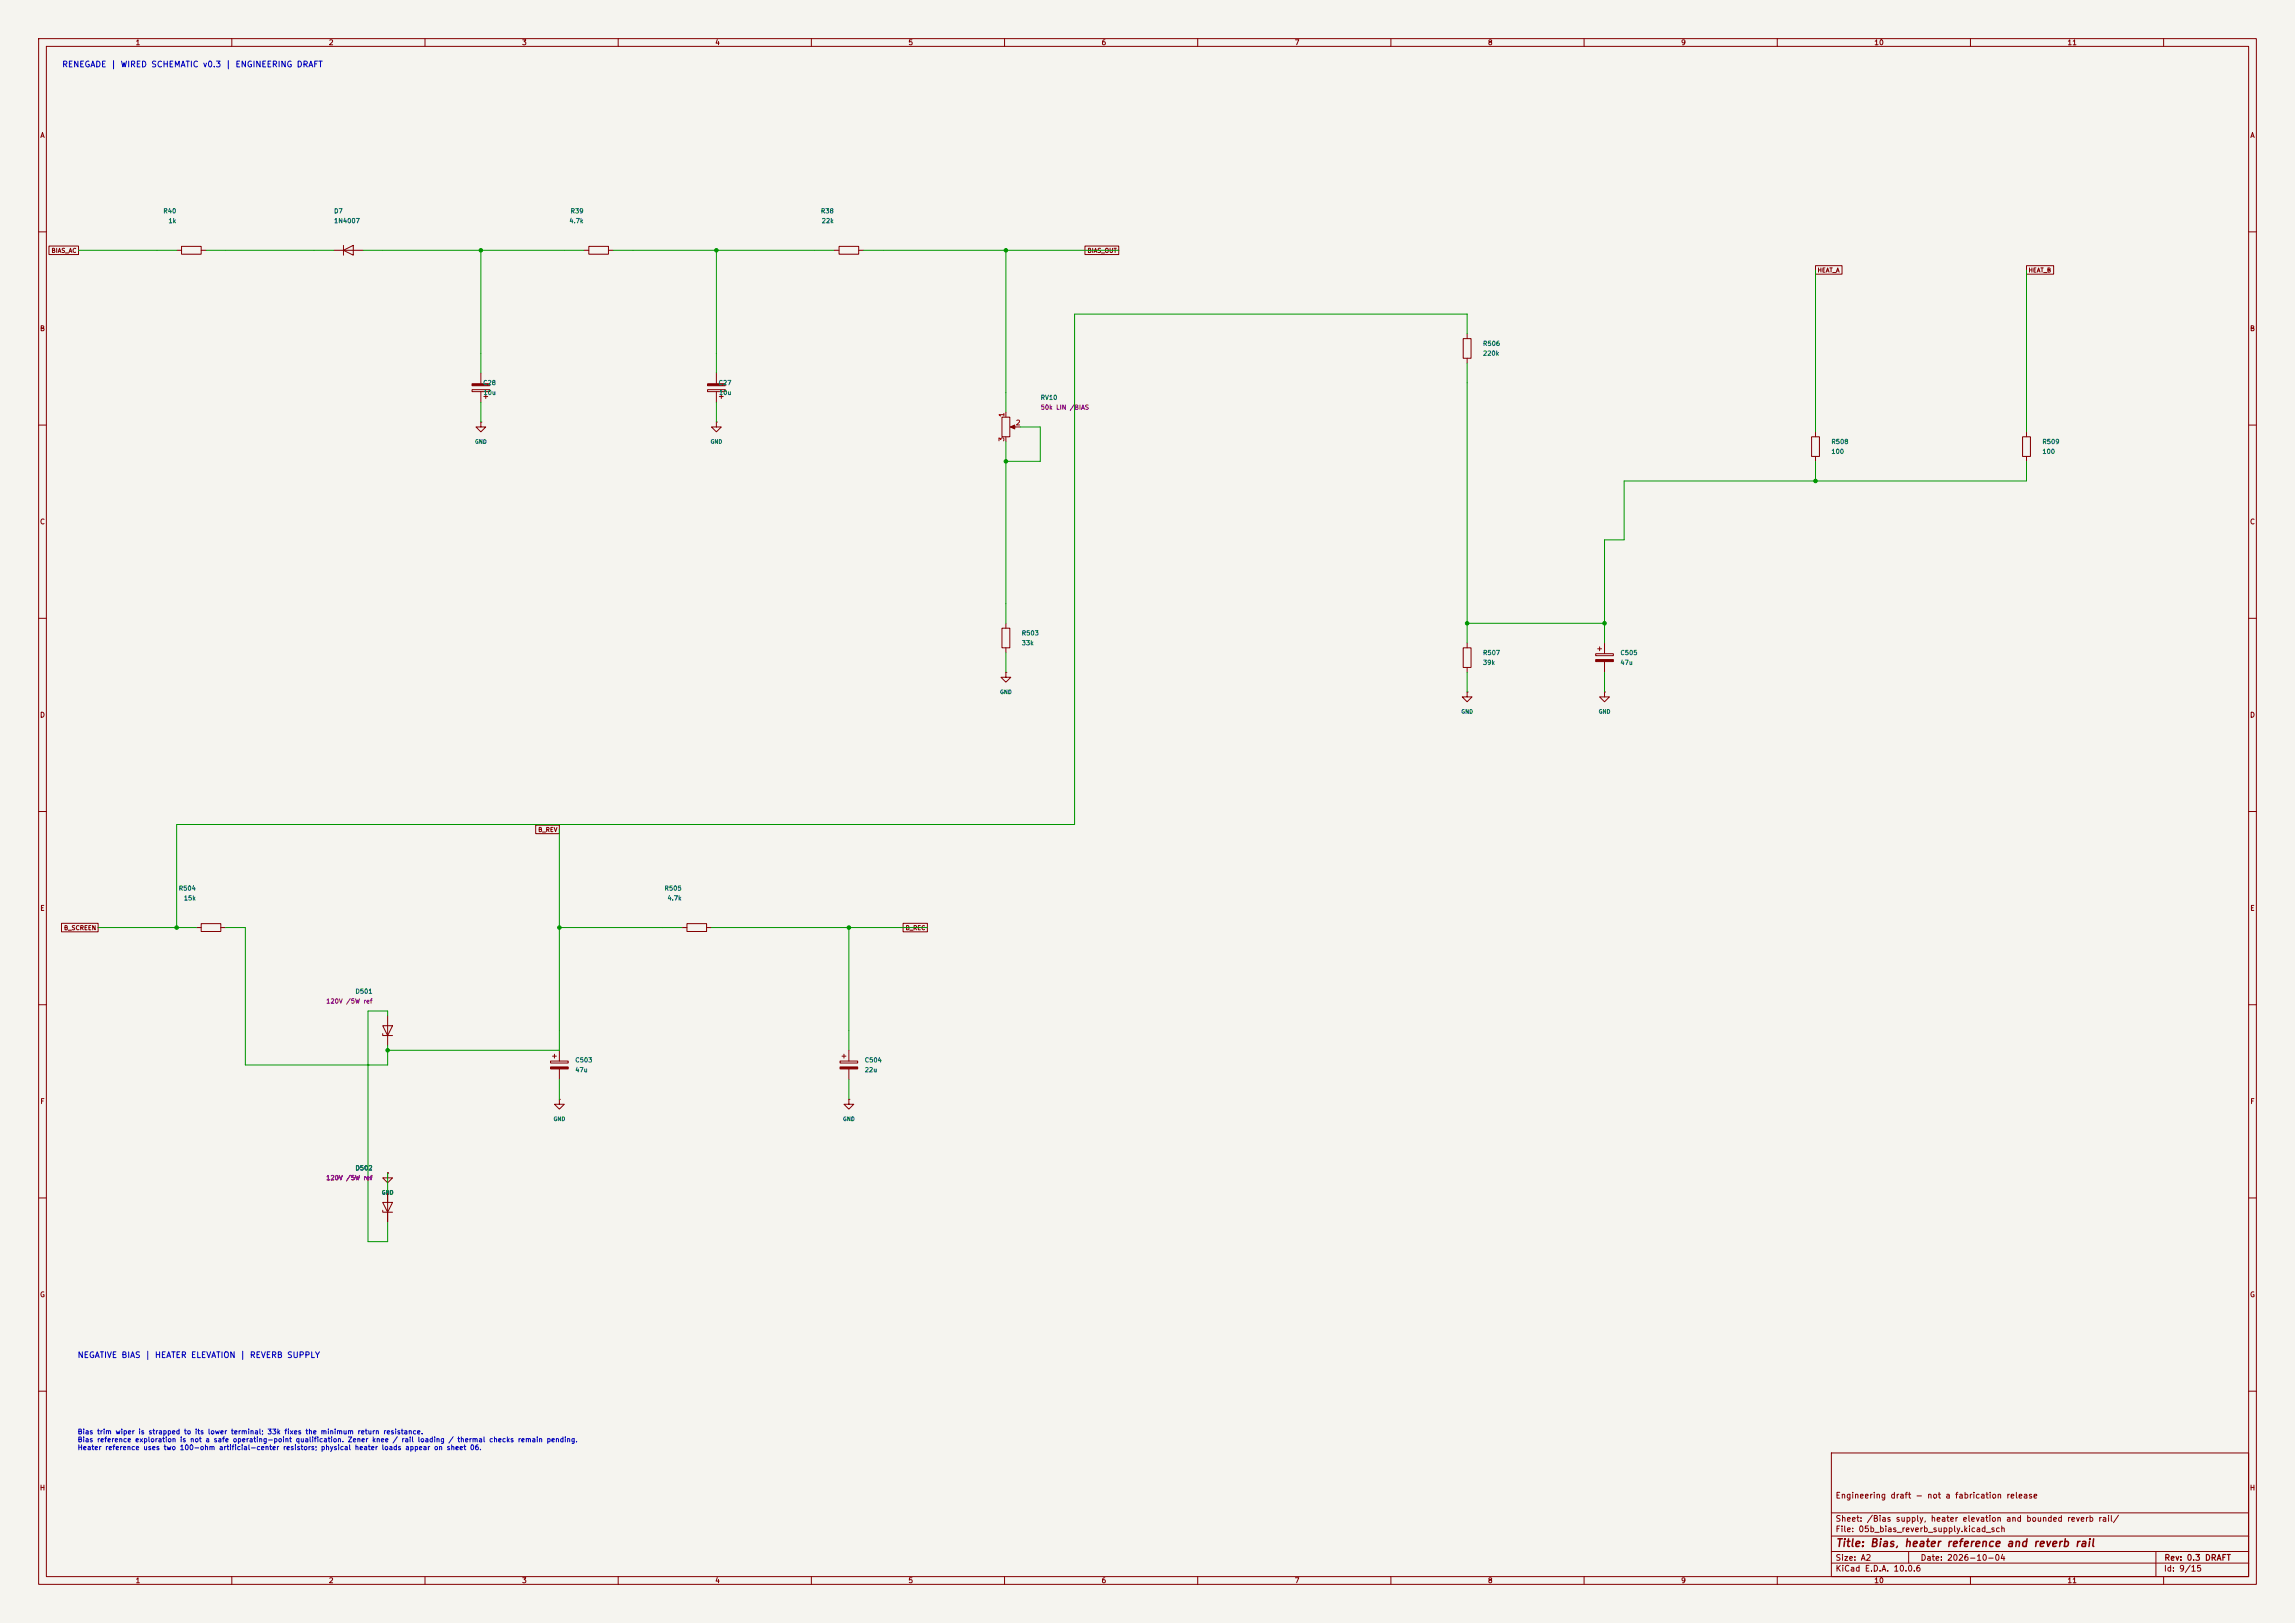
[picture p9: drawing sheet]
<svg xmlns="http://www.w3.org/2000/svg" width="594mm" height="420mm" viewBox="0 0 594 420" stroke-linecap="round" stroke-linejoin="round" font-family="sans-serif">
<defs><g id="words">
<text font-size="2" fill="#840000" x="475" y="400.8">Title: Bias, heater reference and reverb rail</text>
<g font-size="1.5" fill="#0000c2">
<text x="16" y="17.8">RENEGADE | WIRED SCHEMATIC v0.3 | ENGINEERING DRAFT</text>
<text x="20" y="351.8">NEGATIVE BIAS | HEATER ELEVATION | REVERB SUPPLY</text>
</g>
<g font-size="1.5" fill="#840000">
<text x="475" y="388.1">Engineering draft - not a fabrication release</text>
<text x="475" y="394.1">Sheet: /Bias supply, heater elevation and bounded reverb rail/</text>
<text x="475" y="396.8">File: 05b_bias_reverb_supply.kicad_sch</text>
<text x="475" y="407">KiCad E.D.A. 10.0.6</text>
<text x="475" y="404.2">Size: A2</text>
<text x="497" y="404.2">Date: 2026-10-04</text>
<text x="560" y="407">Id: 9/15</text>
<text x="560.1" y="404.2">Rev: 0.3 DRAFT</text>
</g>
<g font-size="1.3" fill="#840000">
<text x="35" y="12">1</text>
<text x="85" y="12">2</text>
<text x="135" y="12">3</text>
<text x="185" y="12">4</text>
<text x="235" y="12">5</text>
<text x="285" y="12">6</text>
<text x="335" y="12">7</text>
<text x="385" y="12">8</text>
<text x="435" y="12">9</text>
<text x="485" y="12">10</text>
<text x="535" y="12">11</text>
<text x="10.3" y="36">A</text>
<text x="582.3" y="36">A</text>
<text x="10.2" y="86">B</text>
<text x="582.2" y="86">B</text>
<text x="10.2" y="136">C</text>
<text x="582.2" y="136">C</text>
<text x="10.2" y="186">D</text>
<text x="582.2" y="186">D</text>
<text x="10.3" y="236">E</text>
<text x="582.3" y="236">E</text>
<text x="10.3" y="286">F</text>
<text x="582.3" y="286">F</text>
<text x="10.2" y="336">G</text>
<text x="582.2" y="336">G</text>
<text x="10.2" y="386">H</text>
<text x="582.2" y="386">H</text>
<text x="35" y="410">1</text>
<text x="85" y="410">2</text>
<text x="135" y="410">3</text>
<text x="185" y="410">4</text>
<text x="235" y="410">5</text>
<text x="285" y="410">6</text>
<text x="335" y="410">7</text>
<text x="385" y="410">8</text>
<text x="435" y="410">9</text>
<text x="485" y="410">10</text>
<text x="535" y="410">11</text>
</g>
<g font-size="1.3" fill="#a90000">
<text x="260.2" y="108" transform="rotate(-90 260.2 108)">1</text>
<text x="262.8" y="110.4">2</text>
<text x="260.2" y="114.4" transform="rotate(-90 260.2 114.4)">3</text>
</g>
<g font-size="1.3" fill="#0000c2">
<text x="20" y="371.5">Bias trim wiper is strapped to its lower terminal; 33k fixes the minimum return resistance.</text>
<text x="20" y="373.5">Bias reference exploration is not a safe operating-point qualification. Zener knee / rail loading / thermal checks remain pending.</text>
<text x="20" y="375.5">Heater reference uses two 100-ohm artificial-center resistors; physical heater loads appear on sheet 06.</text>
</g>
<g font-size="1.2" fill="#006464">
<text x="42.2" y="55.5">R40</text>
<text x="43.5" y="58">1k</text>
<text x="86.3" y="55.5">D7</text>
<text x="86.3" y="58">1N4007</text>
<text x="147.2" y="58">4.7k</text>
<text x="147.6" y="55.5">R39</text>
<text x="212.3" y="55.5">R38</text>
<text x="212.6" y="58">22k</text>
<text x="383.7" y="89.8">R506</text>
<text x="383.7" y="92.3">220k</text>
<text x="124.9" y="99.9">C28</text>
<text x="185.9" y="99.9">C27</text>
<text x="125" y="102.5">10u</text>
<text x="186" y="102.5">10u</text>
<text x="269.2" y="103.7">RV10</text>
<text x="473.9" y="115.2">R508</text>
<text x="473.9" y="117.7">100</text>
<text x="528.5" y="115.2">R509</text>
<text x="528.5" y="117.7">100</text>
<text x="264.3" y="164.7">R503</text>
<text x="264.3" y="167.2">33k</text>
<text x="383.7" y="169.8">R507</text>
<text x="383.7" y="172.3">39k</text>
<text x="419.3" y="169.8">C505</text>
<text x="419.3" y="172.3">47u</text>
<text x="46.1" y="230.7">R504</text>
<text x="47.5" y="233.3">15k</text>
<text x="171.9" y="230.7">R505</text>
<text x="172.6" y="233.3">4.7k</text>
<text x="91.9" y="257.4">D501</text>
<text x="148.8" y="275.2">C503</text>
<text x="223.7" y="275.2">C504</text>
<text x="148.8" y="277.7">47u</text>
<text x="223.7" y="277.7">22u</text>
<text x="91.9" y="303.1">D502</text>
</g>
<g font-size="1.2" fill="#840084">
<text x="269.2" y="106.3">50k LIN /BIAS</text>
<text x="84.3" y="260">120V /5W ref</text>
<text x="84.3" y="305.7">120V /5W ref</text>
</g>
<g font-size="1.1" fill="#840000">
<text x="13.2" y="65.7">BIAS_AC</text>
<text x="281.3" y="65.7">BIAS_OUT</text>
<text x="470.3" y="70.8">HEAT_A</text>
<text x="524.9" y="70.8">HEAT_B</text>
<text x="139.2" y="215.5">B_REV</text>
<text x="16.4" y="240.9">B_SCREEN</text>
<text x="234.3" y="240.9">B_REC</text>
</g>
<g font-size="1" fill="#006464">
<text x="122.8" y="115.1">GND</text>
<text x="183.8" y="115.1">GND</text>
<text x="258.7" y="179.8">GND</text>
<text x="378.1" y="184.9">GND</text>
<text x="413.7" y="184.9">GND</text>
<text x="143.2" y="290.3">GND</text>
<text x="218.1" y="290.3">GND</text>
<text x="98.7" y="309.4">GND</text>
</g>
</g></defs>
<path d="M0 0h594v420h-594z" fill="#f5f4ef" stroke="#f5f4ef" stroke-width=".26"/>
<g fill="none" stroke="#840000" stroke-width=".26">
<path d="M10 10h574v400h-574zM12 12h570v396h-570zM60 10v2M110 10v2M160 10v2M210 10v2M260 10v2M310 10v2M360 10v2M410 10v2M460 10v2M510 10v2"/>
<path d="M560 10v2M10 60h2M12.7 63.7h7.6v2.2h-7.6zM45.7 64.8h1.3M47 63.8h5.1v2h-5.1zM52.1 64.8h1.2M86.4 64.8h7.6M88.9 64.8l2.5-1.3v2.5zM88.9 63.5v2.5M151.1 64.8h1.3M152.4 63.8h5.1v2h-5.1zM157.5 64.8h1.2"/>
<path d="M215.9 64.8h1.3M217.2 63.8h5v2h-5zM222.2 64.8h1.3M280.8 63.7h8.8v2.2h-8.8zM469.9 68.7h6.9v2.3h-6.9zM524.5 68.7h7v2.3h-7zM582 60h2M124.5 96.5v2.8M185.4 96.5v2.8M378.7 87.6h2v5.1h-2zM379.7 86.4v1.2M379.7 92.7v1.3"/>
<path d="M10 110h2M122.2 100.8h4.5v.5h-4.5zM124.5 109.2v1.3h1.2l-1.2 1.3-1.3-1.3h1.3M124.5 109.2h.1M124.5 101.3v2.8M125.2 102.6h1M125.7 102.1v1M183.1 100.8h4.6v.5h-4.6zM185.4 109.2v1.3h1.3l-1.3 1.3-1.3-1.3h1.3M185.4 109.2h.1M185.4 101.3v2.8M186.2 102.6h1"/>
<path d="M186.7 102.1v1M259.3 108h2.1v5h-2.1zM260.3 106.7v1.3M260.3 113v1.3M261.9 110.5h2.3M468.9 113h2v5.1h-2zM469.9 111.8v1.2M469.9 118.1v1.3M523.5 113h2v5.1h-2zM524.5 111.8v1.2M524.5 118.1v1.3M582 110h2"/>
<path d="M10 160h2M259.3 162.6h2.1v5h-2.1zM260.3 174v1.3h1.3l-1.3 1.2-1.2-1.2h1.2M260.3 174h.1M260.3 161.3v1.3M260.3 167.6v1.3M378.7 167.6h2v5.1h-2zM379.7 179.1v1.2h1.3l-1.3 1.3-1.2-1.3h1.2M379.7 179.1h.1M379.7 166.4v1.2M379.7 172.7v1.3M413 169.2h4.6v.5h-4.6z"/>
<path d="M413.5 167.9h1M414 167.4v1M415.3 179.1v1.2h1.3l-1.3 1.3-1.3-1.3h1.3M415.3 179.1h.1M415.3 166.4v2.8M415.3 171.2v2.8M582 160h2M10 210h2M138.6 213.5h6.2v2.2h-6.2zM582 210h2M15.9 238.9h9.5v2.2h-9.5zM52.1 239h5v2h-5z"/>
<path d="M177.8 239h5.1v2h-5.1zM233.7 238.9h6.3v2.2h-6.3zM50.8 240h1.3M57.1 240h1.3M176.5 240h1.3M182.9 240h1.2M10 260h2M99.1 267.5v.5h2.5M99.1 265.4h2.5l-1.3 2.6zM100.3 262.9v7.6M142.5 274.6h4.6v.5h-4.6zM143 273.3h1"/>
<path d="M143.5 272.8v1M144.8 271.8v2.8M144.8 276.6v2.8M217.4 274.6h4.6v.5h-4.6zM217.9 273.3h1M218.4 272.8v1M219.7 271.8v2.8M219.7 276.6v2.8M582 260h2M144.8 284.5v1.3h1.2l-1.2 1.2-1.3-1.2h1.3M144.8 284.5h.1M219.7 284.5v1.3h1.3l-1.3 1.2-1.3-1.2h1.3"/>
<path d="M219.7 284.5h.1M10 310h2M99.1 313.2v.5h2.5M99.1 311.2h2.5l-1.3 2.5zM100.3 303.5v1.3h1.3l-1.3 1.3-1.2-1.3h1.2M100.3 303.5h.1M100.3 308.6v7.6M582 310h2M10 360h2M474 376h108v32h-108zM582 360h2M474 397.5h108"/>
<path d="M474 391.5h108M60 408v2M110 408v2M160 408v2M210 408v2M260 408v2M310 408v2M360 408v2M410 408v2M460 408v2M474 404.5h108M474 401.5h108"/>
<path d="M494 401.5v3M510 408v2M558 401.5v6.5M560 408v2"/>
</g>
<g fill="#840000" stroke="#840000" stroke-width=".26">
<path d="M142.5 276.1h4.6v.5h-4.6z"/>
<path d="M217.4 276.1h4.6v.5h-4.6z"/>
<path d="M122.2 99.3h4.5v.5h-4.5z"/>
<path d="M183.1 99.3h4.6v.5h-4.6z"/>
<path d="M261.5 110.5l1.1-.5v1z"/>
<path d="M413 170.7h4.6v.5h-4.6z"/>
</g>
<g fill="none" stroke="#009600" stroke-width=".26">
<path d="M20.3 64.8h25.4M53.3 64.8h33.1M94 64.8h57.1M124.5 64.8v31.7M158.7 64.8h57.2M185.4 64.8v31.7M223.5 64.8h66.1M260.3 64.8v41.9M469.9 69.9v41.9M524.5 69.9v41.9M379.7 86.4v-5.1h-101.6v132.1h-232.4v26.6M379.7 94v72.4"/>
<path d="M124.5 104.1v5.1M185.4 104.1v5.1M260.3 114.3v47M264.2 110.5h5v8.9h-8.9M469.9 119.4v5.1M524.5 119.4v5.1h-104.1v15.2h-5.1v26.7M260.3 168.9v5.1M379.7 174v5.1M379.7 161.3h35.6M415.3 174v5.1M144.8 214.6v57.2h-44.5M25.4 240h25.4"/>
<path d="M58.4 240h5.1v35.6h36.8v-5.1M144.8 240h31.7M184.1 240h55.9M219.7 240v31.8M95.2 275.6h.1M100.3 262.9v-1.3h-5.1v59.7h5.1v-5.1M144.8 279.4v5.1M219.7 279.4v5.1M100.3 303.5v5.1"/>
</g>
<g fill="#009600" stroke="#009600" stroke-width=".26">
<circle cx="95.3" cy="275.6" r=".08"/>
<circle cx="260.3" cy="119.4" r=".46"/>
<circle cx="260.3" cy="64.8" r=".46"/>
<circle cx="219.7" cy="240" r=".46"/>
<circle cx="415.3" cy="161.3" r=".46"/>
<circle cx="379.7" cy="161.3" r=".46"/>
<circle cx="469.9" cy="124.5" r=".46"/>
<circle cx="45.7" cy="240" r=".46"/>
<circle cx="144.8" cy="240" r=".46"/>
<circle cx="100.3" cy="271.8" r=".46"/>
<circle cx="185.4" cy="64.8" r=".46"/>
<circle cx="124.5" cy="64.8" r=".46"/>
</g>
<use href="#words"/>
</svg>
